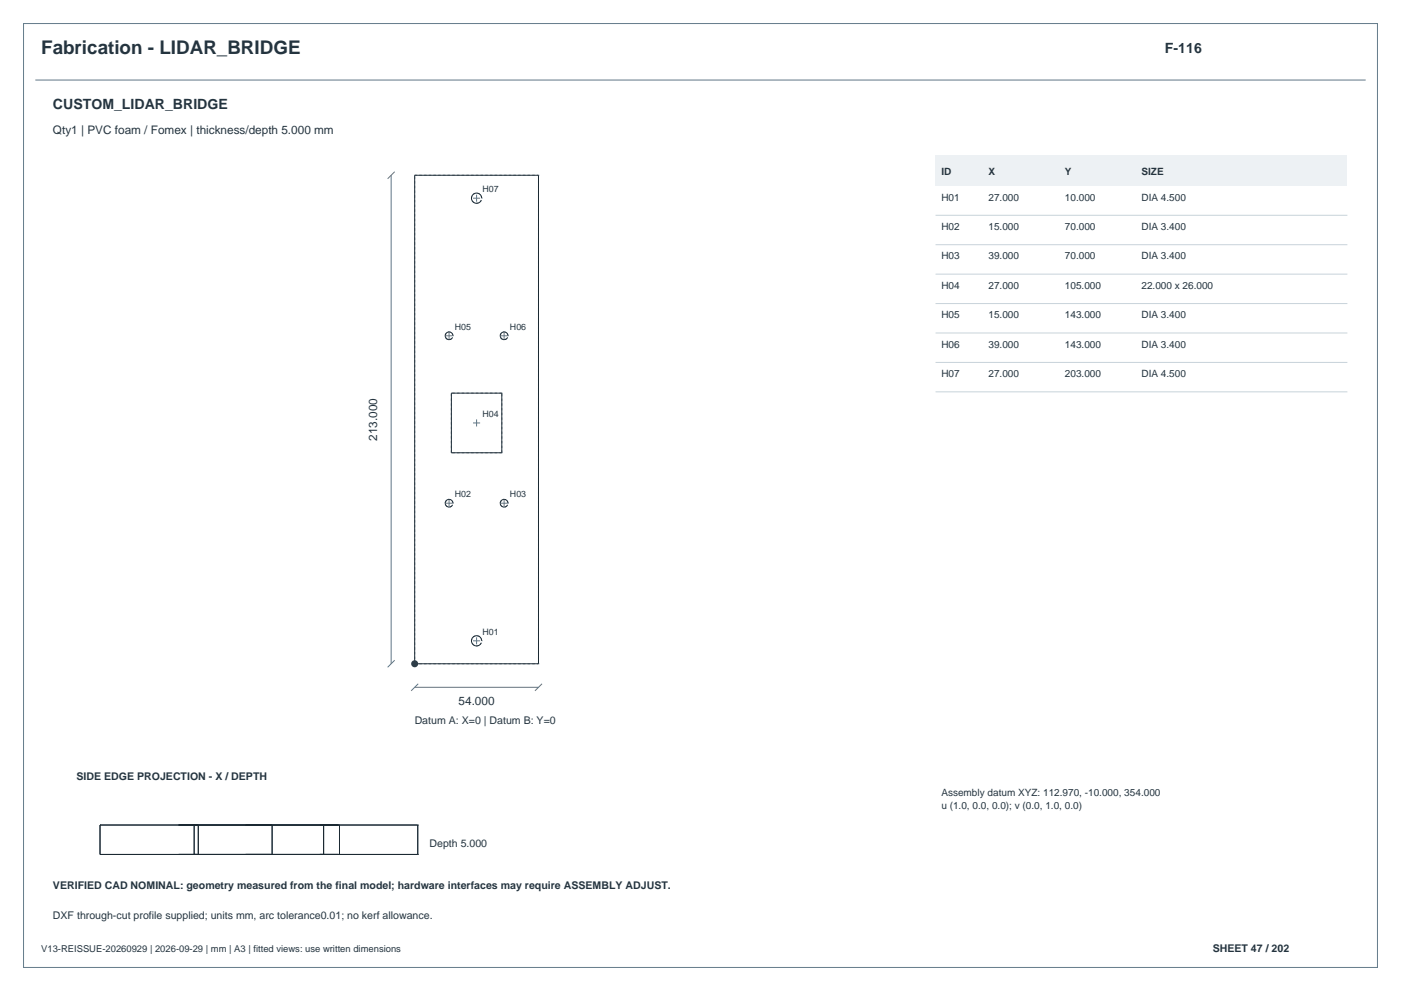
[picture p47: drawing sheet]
<svg xmlns="http://www.w3.org/2000/svg" width="420mm" height="297mm" viewBox="0 0 420 297" stroke-linecap="round" stroke-linejoin="round" font-family="sans-serif">
<defs><g id="words">
<text font-size="5.6" fill="#24343f" x="12.3" y="16.2">Fabrication - LIDAR_BRIDGE</text>
<g font-size="4.2" fill="#24343f">
<text x="349.2" y="15.9">F-116</text>
<text x="15.9" y="32.8">CUSTOM_LIDAR_BRIDGE</text>
</g>
<g font-size="3.5" fill="#24343f">
<text x="15.9" y="40.2">Qty1 | PVC foam / Fomex | thickness/depth 5.000 mm</text>
<text x="113" y="132.1" transform="rotate(-90 113 132.1)">213.000</text>
<text x="137.5" y="211.3">54.000</text>
</g>
<g font-size="3.2" fill="#24343f">
<text x="124.3" y="216.9">Datum A: X=0 | Datum B: Y=0</text>
<text x="22.9" y="233.9">SIDE EDGE PROJECTION - X / DEPTH</text>
<text x="128.8" y="254">Depth 5.000</text>
<text x="15.9" y="266.3">VERIFIED CAD NOMINAL: geometry measured from the final model; hardware interfaces may require ASSEMBLY ADJUST.</text>
<text x="15.9" y="275.5">DXF through-cut profile supplied; units mm, arc tolerance0.01; no kerf allowance.</text>
<text x="363.6" y="285.4">SHEET 47 / 202</text>
</g>
<g font-size="3" fill="#24343f">
<text x="282.2" y="52.5">ID</text>
<text x="296.3" y="52.5">X</text>
<text x="319.3" y="52.5">Y</text>
<text x="342.2" y="52.5">SIZE</text>
<text x="282.2" y="60.1">H01</text>
<text x="296.3" y="60.1">27.000</text>
<text x="319.3" y="60.1">10.000</text>
<text x="342.2" y="60.1">DIA 4.500</text>
<text x="282.2" y="68.9">H02</text>
<text x="296.3" y="68.9">15.000</text>
<text x="319.3" y="68.9">70.000</text>
<text x="342.2" y="68.9">DIA 3.400</text>
<text x="282.2" y="77.7">H03</text>
<text x="296.3" y="77.7">39.000</text>
<text x="319.3" y="77.7">70.000</text>
<text x="342.2" y="77.7">DIA 3.400</text>
<text x="282.2" y="86.6">H04</text>
<text x="296.3" y="86.6">27.000</text>
<text x="319.3" y="86.6">105.000</text>
<text x="342.2" y="86.6">22.000 x 26.000</text>
<text x="282.2" y="95.4">H05</text>
<text x="296.3" y="95.4">15.000</text>
<text x="319.3" y="95.4">143.000</text>
<text x="342.2" y="95.4">DIA 3.400</text>
<text x="282.2" y="104.2">H06</text>
<text x="296.3" y="104.2">39.000</text>
<text x="319.3" y="104.2">143.000</text>
<text x="342.2" y="104.2">DIA 3.400</text>
<text x="282.2" y="113">H07</text>
<text x="296.3" y="113">27.000</text>
<text x="319.3" y="113">203.000</text>
<text x="342.2" y="113">DIA 4.500</text>
<text x="282.2" y="238.6">Assembly datum XYZ: 112.970, -10.000, 354.000</text>
<text x="282.2" y="242.5">u (1.0, 0.0, 0.0); v (0.0, 1.0, 0.0)</text>
</g>
<text font-size="2.8" fill="#24343f" x="12.3" y="285.4">V13-REISSUE-20260929 | 2026-09-29 | mm | A3 | fitted views: use written dimensions</text>
<g font-size="2.6" fill="#24343f">
<text x="144.6" y="57.6">H07</text>
<text x="136.4" y="98.9">H05</text>
<text x="152.9" y="98.9">H06</text>
<text x="144.6" y="125">H04</text>
<text x="136.4" y="149.1">H02</text>
<text x="152.9" y="149.1">H03</text>
<text x="144.6" y="190.3">H01</text>
</g>
</g></defs>
<path d="M7.1 7.1h405.8v282.8h-405.8z" fill="none" stroke="#647b8a" stroke-width=".3"/>
<path d="M10.6 24h398.8M117.3 52.5v146.4M118.3 51.5l-2.1 2.1M118.3 197.9l-2.1 2.1M124.3 206h37.1M125.4 204.9l-2.1 2.1M162.5 204.9l-2.1 2.1" fill="none" stroke="#607687" stroke-width=".3"/>
<g fill="none" stroke="#a4b2bd" stroke-width=".3" stroke-dasharray=".7 .7" stroke-linecap="butt">
<path d="M124.3 52.5h37.1M144.4 59.4a1.55 1.55 0 0 0-2.1-1.5 1.55 1.55 0 0 0-.6 2.5 1.55 1.55 0 0 0 2.5-.2M135.8 100.6a1.17 1.17 0 0 0-1.6-1.1 1.17 1.17 0 0 0-.5 1.9 1.17 1.17 0 0 0 1.9-.1M150.4 117.8h-15.1M152.3 100.6a1.17 1.17 0 0 0-1.6-1.1 1.17 1.17 0 0 0-.5 1.9 1.17 1.17 0 0 0 1.9-.1M135.3 135.7v-17.9M150.4 135.7h-15.1M150.4 135.7v-17.9M135.8 150.8a1.17 1.17 0 0 0-1.6-1.1 1.17 1.17 0 0 0-.5 1.8 1.17 1.17 0 0 0 1.9-.1M152.3 150.8a1.17 1.17 0 0 0-1.6-1.1 1.17 1.17 0 0 0-.5 1.8 1.17 1.17 0 0 0 1.9-.1M124.3 198.9v-146.4M124.3 198.9h37.1"/>
<path d="M144.4 192.1a1.55 1.55 0 0 0-2.1-1.5 1.55 1.55 0 0 0-.6 2.4 1.55 1.55 0 0 0 2.5-.2M161.4 198.9v-146.4"/>
</g>
<path d="M124.3 52.5h37.1v146.4h-37.1zM144.4 59.4a1.55 1.55 0 0 0-2.1-1.4 1.55 1.55 0 0 0-.5 2.5 1.55 1.55 0 0 0 2.5-.5M135.3 117.8h15.1v17.9h-15.1zM135.8 100.6a1.17 1.17 0 0 0-1.6-1 1.17 1.17 0 0 0-.4 1.9 1.17 1.17 0 0 0 1.9-.4M152.3 100.6a1.17 1.17 0 0 0-1.6-1 1.17 1.17 0 0 0-.4 1.9 1.17 1.17 0 0 0 1.9-.4M135.8 150.8a1.17 1.17 0 0 0-1.6-1.1 1.17 1.17 0 0 0-.4 1.9 1.17 1.17 0 0 0 1.9-.3M152.3 150.8a1.17 1.17 0 0 0-1.6-1.1 1.17 1.17 0 0 0-.4 1.9 1.17 1.17 0 0 0 1.9-.3M144.4 192.1a1.55 1.55 0 0 0-2.1-1.5 1.55 1.55 0 0 0-.5 2.6 1.55 1.55 0 0 0 2.5-.6" fill="none" stroke="#1b2932" stroke-width=".3"/>
<circle cx="124.3" cy="198.9" r="1.06" fill="#283f4e"/>
<g fill="none" stroke="#607687" stroke-width=".3">
<path d="M141.8 59.4h2.1M142.9 58.3v2.2M134.6 99.6v2.1M151.1 99.6v2.1M133.6 100.6h2.1M150.1 100.6h2.1M141.8 126.8h2.1M142.9 125.7v2.1M133.6 150.8h2.1M134.6 149.8v2.1M150.1 150.8h2.1M151.1 149.8v2.1"/>
<path d="M141.8 192.1h2.1M142.9 191v2.1"/>
</g>
<path d="M280.5 46.5h123.4v9.2h-123.4z" fill-rule="evenodd" fill="#edf1f4"/>
<path d="M280.5 64.5h123.4M280.5 73.3h123.4M280.5 82.2h123.4M280.5 91h123.4M280.5 99.8h123.4M280.5 108.6h123.4M280.5 117.4h123.4" fill="none" stroke="#c8d3da" stroke-width=".3"/>
<g fill="none" stroke="#1b2932" stroke-width=".3">
<path d="M30 247.3h.1M30 256.1h.1M30 247.3v8.8M30 256.1h95.2M30 247.3h95.2M58.2 247.3h.1M58.2 256.1h.1M58.2 247.3v8.8M59 247.3h-5.4h5.8v8.8h-5.8h5.4M81 247.3h-7.4h8v8.8h-8h7.4M97 247.3h.1M97 256.1h.1"/>
<path d="M97 247.3v8.8M101.3 247.3h-5.4h5.9v8.8h-5.9h5.4M125.2 247.3h.1M125.2 256.1h.1M125.2 247.3v8.8"/>
</g>
<use href="#words"/>
</svg>
